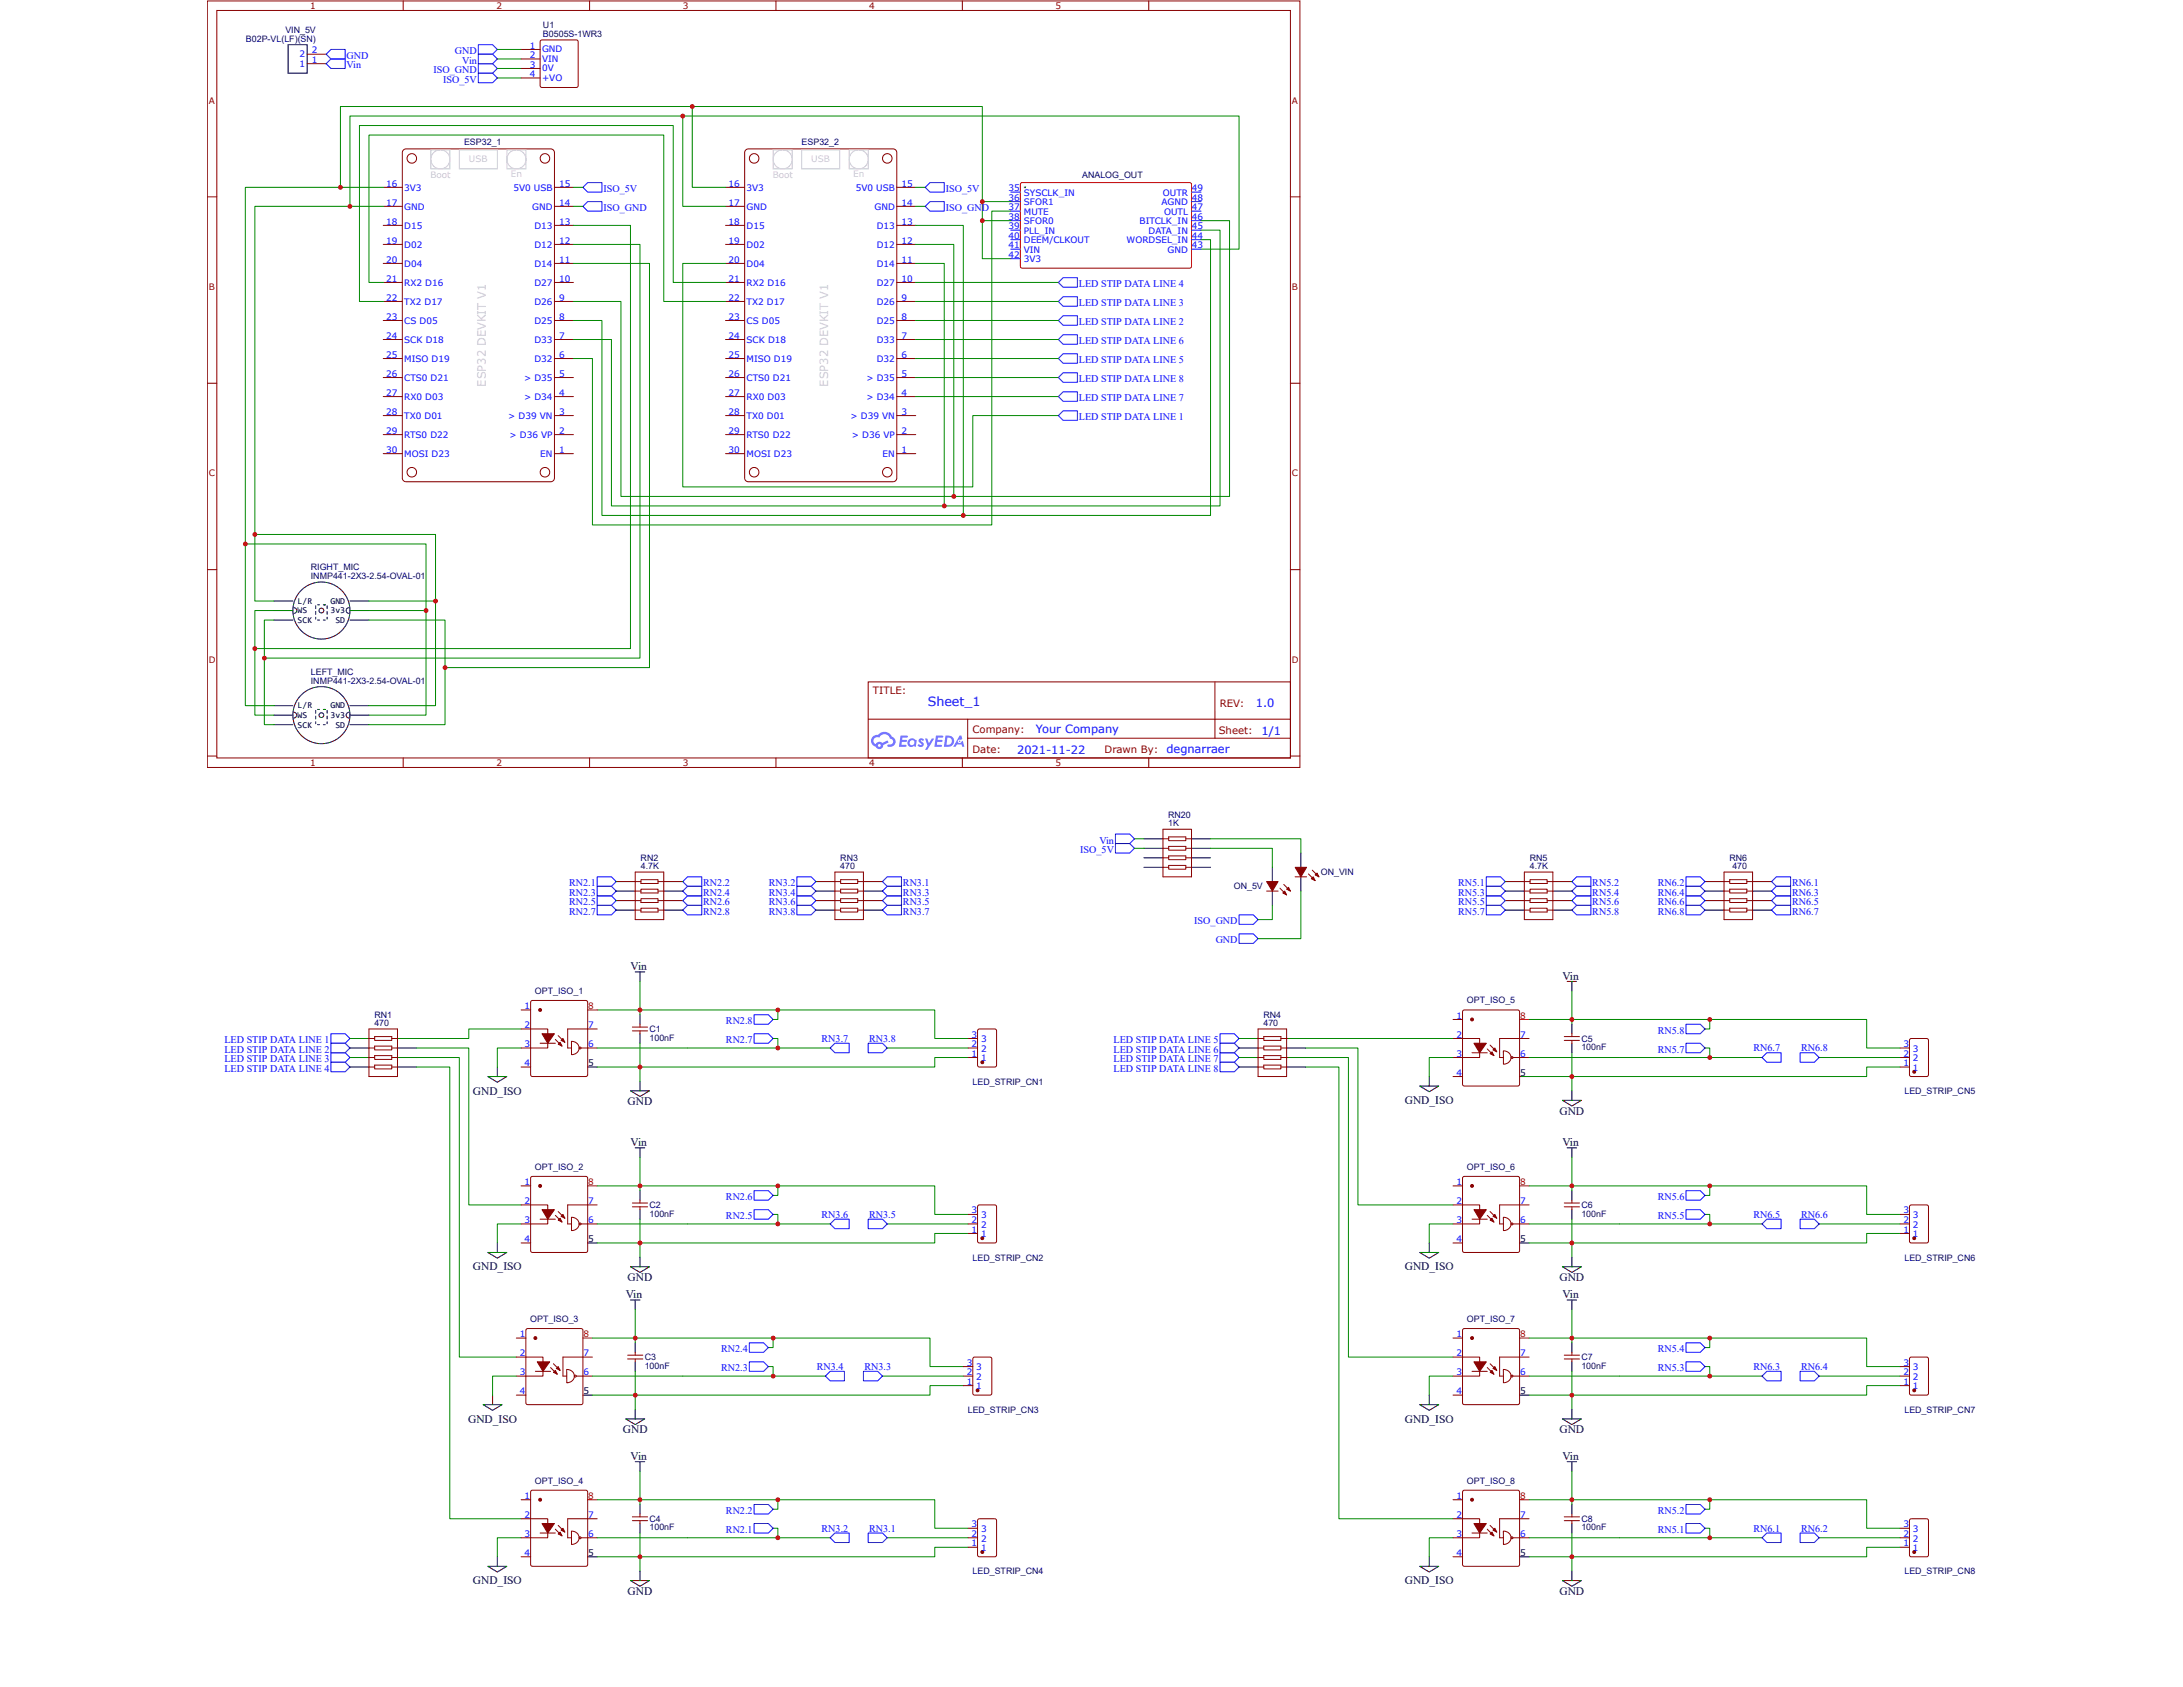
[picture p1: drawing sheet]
<svg xmlns="http://www.w3.org/2000/svg" width="279mm" height="216mm" viewBox="0 0 279 216" stroke-linecap="round" stroke-linejoin="round" font-family="sans-serif">
<defs><g id="words">
<text font-size="1.6" fill="#00f" x="118.7" y="90.4">Sheet_1</text>
<g font-size="1.5" fill="#ccc">
<text x="62.2" y="49.5" transform="rotate(-90 62.2 49.5)">ESP32 DEVKIT V1</text>
<text x="106" y="49.5" transform="rotate(-90 106 49.5)">ESP32 DEVKIT V1</text>
</g>
<g font-size="1.5" fill="#00f">
<text x="132.6" y="93.8">Your Company</text>
<text x="160.7" y="90.5">1.0</text>
<text x="161.5" y="94">1/1</text>
<text x="130.2" y="96.5">2021-11-22</text>
<text x="149.3" y="96.4">degnarraer</text>
</g>
<g font-size="1.5">
<text x="80.7" y="124.1">Vin</text>
<text x="200" y="125.4">Vin</text>
<text x="60.5" y="140.1">GND_ISO</text>
<text x="80.3" y="141.4">GND</text>
<text x="179.8" y="141.3">GND_ISO</text>
<text x="199.6" y="142.6">GND</text>
<text x="80.7" y="146.7">Vin</text>
<text x="200" y="146.7">Vin</text>
<text x="60.5" y="162.6">GND_ISO</text>
<text x="80.1" y="166.1">Vin</text>
<text x="80.3" y="163.9">GND</text>
<text x="179.8" y="162.6">GND_ISO</text>
<text x="199.6" y="163.9">GND</text>
<text x="200" y="166.1">Vin</text>
<text x="59.9" y="182.1">GND_ISO</text>
<text x="79.7" y="183.4">GND</text>
<text x="179.8" y="182.1">GND_ISO</text>
<text x="199.6" y="183.4">GND</text>
<text x="80.7" y="186.8">Vin</text>
<text x="200" y="186.8">Vin</text>
<text x="60.5" y="202.8">GND_ISO</text>
<text x="179.8" y="202.8">GND_ISO</text>
<text x="80.3" y="204.1">GND</text>
<text x="199.6" y="204.1">GND</text>
</g>
<g font-size="1.3" fill="#00f">
<text x="44.4" y="7.5">GND</text>
<text x="44.4" y="8.8">Vin</text>
<text x="55.5" y="9.4">ISO_GND</text>
<text x="56.7" y="10.6">ISO_5V</text>
<text x="58.2" y="6.9">GND</text>
<text x="59.2" y="8.2">Vin</text>
<text x="77.2" y="24.6">ISO_5V</text>
<text x="77.2" y="27">ISO_GND</text>
<text x="121" y="24.6">ISO_5V</text>
<text x="121" y="27">ISO_GND</text>
<text x="138.1" y="36.8">LED STIP DATA LINE 4</text>
<text x="138.1" y="41.6">LED STIP DATA LINE 2</text>
<text x="138.1" y="39.2">LED STIP DATA LINE 3</text>
<text x="138.1" y="44.1">LED STIP DATA LINE 6</text>
<text x="138.1" y="46.5">LED STIP DATA LINE 5</text>
<text x="138.1" y="48.9">LED STIP DATA LINE 8</text>
<text x="138.1" y="51.4">LED STIP DATA LINE 7</text>
<text x="138.1" y="53.8">LED STIP DATA LINE 1</text>
<text x="140.7" y="108">Vin</text>
<text x="72.8" y="113.4">RN2.1</text>
<text x="90" y="113.4">RN2.2</text>
<text x="98.4" y="113.4">RN3.2</text>
<text x="115.6" y="113.4">RN3.1</text>
<text x="138.3" y="109.2">ISO_5V</text>
<text x="186.6" y="113.4">RN5.1</text>
<text x="203.8" y="113.4">RN5.2</text>
<text x="212.2" y="113.4">RN6.2</text>
<text x="229.4" y="113.4">RN6.1</text>
<text x="72.8" y="117.1">RN2.7</text>
<text x="72.8" y="115.9">RN2.5</text>
<text x="72.8" y="114.6">RN2.3</text>
<text x="90" y="117.1">RN2.8</text>
<text x="90" y="115.9">RN2.6</text>
<text x="90" y="114.6">RN2.4</text>
<text x="98.4" y="117.1">RN3.8</text>
<text x="98.4" y="115.9">RN3.6</text>
<text x="98.4" y="114.6">RN3.4</text>
<text x="115.6" y="117.1">RN3.7</text>
<text x="115.6" y="115.9">RN3.5</text>
<text x="115.6" y="114.6">RN3.3</text>
<text x="152.9" y="118.3">ISO_GND</text>
<text x="186.6" y="114.6">RN5.3</text>
<text x="186.6" y="115.9">RN5.5</text>
<text x="186.6" y="117.1">RN5.7</text>
<text x="203.8" y="114.6">RN5.4</text>
<text x="203.8" y="115.9">RN5.6</text>
<text x="203.8" y="117.1">RN5.8</text>
<text x="212.2" y="114.6">RN6.4</text>
<text x="212.2" y="115.9">RN6.6</text>
<text x="212.2" y="117.1">RN6.8</text>
<text x="229.4" y="114.6">RN6.3</text>
<text x="229.4" y="115.9">RN6.5</text>
<text x="229.4" y="117.1">RN6.7</text>
<text x="155.6" y="120.7">GND</text>
<text x="92.9" y="131.1">RN2.8</text>
<text x="28.7" y="137.2">LED STIP DATA LINE 4</text>
<text x="28.7" y="135.9">LED STIP DATA LINE 3</text>
<text x="28.7" y="134.7">LED STIP DATA LINE 2</text>
<text x="28.7" y="133.5">LED STIP DATA LINE 1</text>
<text x="92.9" y="133.5">RN2.7</text>
<text x="105.1" y="133.3">RN3.7</text>
<text x="111.2" y="133.3">RN3.8</text>
<text x="142.5" y="133.5">LED STIP DATA LINE 5</text>
<text x="142.5" y="134.7">LED STIP DATA LINE 6</text>
<text x="142.5" y="135.9">LED STIP DATA LINE 7</text>
<text x="142.5" y="137.2">LED STIP DATA LINE 8</text>
<text x="212.2" y="134.7">RN5.7</text>
<text x="212.2" y="132.3">RN5.8</text>
<text x="224.4" y="134.6">RN6.7</text>
<text x="230.5" y="134.6">RN6.8</text>
<text x="92.9" y="153.6">RN2.6</text>
<text x="105.1" y="155.9">RN3.6</text>
<text x="111.2" y="155.9">RN3.5</text>
<text x="212.2" y="153.6">RN5.6</text>
<text x="224.4" y="155.9">RN6.5</text>
<text x="230.5" y="155.9">RN6.6</text>
<text x="92.9" y="156">RN2.5</text>
<text x="212.2" y="156">RN5.5</text>
<text x="92.3" y="173.1">RN2.4</text>
<text x="212.2" y="173.1">RN5.4</text>
<text x="92.3" y="175.5">RN2.3</text>
<text x="104.5" y="175.3">RN3.4</text>
<text x="110.6" y="175.3">RN3.3</text>
<text x="212.2" y="175.5">RN5.3</text>
<text x="224.4" y="175.3">RN6.3</text>
<text x="230.5" y="175.3">RN6.4</text>
<text x="92.9" y="196.2">RN2.1</text>
<text x="92.9" y="193.8">RN2.2</text>
<text x="105.1" y="196">RN3.2</text>
<text x="111.2" y="196">RN3.1</text>
<text x="212.2" y="196.2">RN5.1</text>
<text x="212.2" y="193.8">RN5.2</text>
<text x="224.4" y="196">RN6.1</text>
<text x="230.5" y="196">RN6.2</text>
</g>
<g font-size="1.3" fill="#800">
<text x="111.7" y="88.8">TITLE:</text>
<text x="124.5" y="93.7">Company:</text>
<text x="156" y="94">Sheet:</text>
<text x="156.1" y="90.5">REV:</text>
<text x="124.5" y="96.4">Date:</text>
<text x="141.4" y="96.4">Drawn By:</text>
</g>
<g font-size="1.1" fill="#000080">
<text x="31.5" y="5.4">B02P-VL(LF)(SN)</text>
<text x="36.5" y="4.3">VIN_5V</text>
<text x="69.5" y="4.7">B0505S-1WR3</text>
<text x="69.5" y="3.6">U1</text>
<text x="59.4" y="18.5">ESP32_1</text>
<text x="102.6" y="18.5">ESP32_2</text>
<text x="138.5" y="22.8">ANALOG_OUT</text>
<text x="39.8" y="74.1">INMP441-2X3-2.54-OVAL-01</text>
<text x="39.8" y="73">RIGHT_MIC</text>
<text x="39.8" y="87.5">INMP441-2X3-2.54-OVAL-01</text>
<text x="39.8" y="86.4">LEFT_MIC</text>
<text x="149.5" y="105.8">1K</text>
<text x="149.5" y="104.7">RN20</text>
<text x="82" y="110.1">RN2</text>
<text x="82" y="111.2">4.7K</text>
<text x="107.5" y="111.2">470</text>
<text x="107.5" y="110.2">RN3</text>
<text x="157.9" y="113.8">ON_5V</text>
<text x="169.1" y="112">ON_VIN</text>
<text x="195.8" y="110.1">RN5</text>
<text x="195.8" y="111.2">4.7K</text>
<text x="221.3" y="110.2">RN6</text>
<text x="221.7" y="111.2">470</text>
<text x="47.9" y="131.3">470</text>
<text x="47.9" y="130.2">RN1</text>
<text x="68.5" y="127.2">OPT_ISO_1</text>
<text x="161.7" y="131.3">470</text>
<text x="161.7" y="130.2">RN4</text>
<text x="187.7" y="128.4">OPT_ISO_5</text>
<text x="83.1" y="133.2">100nF</text>
<text x="83.1" y="132.1">C1</text>
<text x="202.4" y="134.4">100nF</text>
<text x="202.4" y="133.3">C5</text>
<text x="124.5" y="138.8">LED_STRIP_CN1</text>
<text x="243.7" y="140">LED_STRIP_CN5</text>
<text x="68.5" y="149.7">OPT_ISO_2</text>
<text x="187.7" y="149.7">OPT_ISO_6</text>
<text x="83.1" y="155.7">100nF</text>
<text x="83.1" y="154.6">C2</text>
<text x="202.4" y="155.7">100nF</text>
<text x="202.4" y="154.6">C6</text>
<text x="124.5" y="161.3">LED_STRIP_CN2</text>
<text x="243.7" y="161.3">LED_STRIP_CN6</text>
<text x="67.9" y="169.2">OPT_ISO_3</text>
<text x="187.7" y="169.2">OPT_ISO_7</text>
<text x="82.5" y="175.2">100nF</text>
<text x="82.5" y="174.1">C3</text>
<text x="202.4" y="175.2">100nF</text>
<text x="202.4" y="174.1">C7</text>
<text x="123.9" y="180.8">LED_STRIP_CN3</text>
<text x="243.7" y="180.8">LED_STRIP_CN7</text>
<text x="68.5" y="189.9">OPT_ISO_4</text>
<text x="187.7" y="189.9">OPT_ISO_8</text>
<text x="83.1" y="195.9">100nF</text>
<text x="83.1" y="194.8">C4</text>
<text x="202.4" y="195.9">100nF</text>
<text x="202.4" y="194.8">C8</text>
<text x="124.5" y="201.5">LED_STRIP_CN4</text>
<text x="243.7" y="201.5">LED_STRIP_CN8</text>
</g>
<g font-size="1.1" fill="#800">
<text x="39.7" y="1.2">1</text>
<text x="63.5" y="1.2">2</text>
<text x="87.4" y="1.2">3</text>
<text x="111.2" y="1.2">4</text>
<text x="135.1" y="1.2">5</text>
<text x="26.7" y="13.3">A</text>
<text x="165.3" y="13.3">A</text>
<text x="26.7" y="37.1">B</text>
<text x="165.3" y="37.1">B</text>
<text x="26.7" y="61">C</text>
<text x="165.3" y="61">C</text>
<text x="26.7" y="84.8">D</text>
<text x="165.3" y="84.8">D</text>
<text x="39.7" y="98">1</text>
<text x="63.5" y="98">2</text>
<text x="87.4" y="98">3</text>
<text x="111.2" y="98">4</text>
<text x="135.1" y="98">5</text>
</g>
<g font-size="1.1" fill="#00f">
<text x="38.3" y="8.5">1</text>
<text x="38.3" y="7.3">2</text>
<text x="39.9" y="8">1</text>
<text x="39.9" y="6.8">2</text>
<text x="67.8" y="6.2">1</text>
<text x="67.8" y="7.4">2</text>
<text x="67.8" y="8.6">3</text>
<text x="67.8" y="9.9">4</text>
<text x="69.4" y="6.7">GND</text>
<text x="69.4" y="7.9">VIN</text>
<text x="69.4" y="9.1">0V</text>
<text x="69.4" y="10.3">+VO</text>
<text x="49.4" y="23.9">16</text>
<text x="71.6" y="23.9">15</text>
<text x="93.3" y="23.9">16</text>
<text x="115.4" y="23.9">15</text>
<text x="49.4" y="26.3">17</text>
<text x="49.4" y="28.8">18</text>
<text x="51.7" y="24.4">3V3</text>
<text x="51.7" y="26.8">GND</text>
<text x="51.7" y="29.3">D15</text>
<text x="65.7" y="24.4">5V0 USB</text>
<text x="68.1" y="26.8">GND</text>
<text x="68.4" y="29.3">D13</text>
<text x="71.6" y="28.8">13</text>
<text x="71.6" y="26.3">14</text>
<text x="93.3" y="26.3">17</text>
<text x="93.3" y="28.8">18</text>
<text x="95.5" y="24.4">3V3</text>
<text x="95.5" y="26.8">GND</text>
<text x="95.5" y="29.3">D15</text>
<text x="109.5" y="24.4">5V0 USB</text>
<text x="111.9" y="26.8">GND</text>
<text x="112.2" y="29.3">D13</text>
<text x="115.4" y="28.8">13</text>
<text x="115.4" y="26.3">14</text>
<text x="129.1" y="24.5">35</text>
<text x="129.1" y="25.7">36</text>
<text x="129.1" y="26.9">37</text>
<text x="129.1" y="28.1">38</text>
<text x="129.1" y="29.3">39</text>
<text x="131" y="25.1">SYSCLK_IN</text>
<text x="131" y="26.3">SFOR1</text>
<text x="131" y="27.5">MUTE</text>
<text x="131" y="28.7">SFOR0</text>
<text x="131" y="29.9">PLL_IN</text>
<text x="145.9" y="28.7">BITCLK_IN</text>
<text x="147" y="29.9">DATA_IN</text>
<text x="148.7" y="26.3">AGND</text>
<text x="148.8" y="25.1">OUTR</text>
<text x="149" y="27.5">OUTL</text>
<text x="152.6" y="29.3">45</text>
<text x="152.6" y="28.1">46</text>
<text x="152.6" y="26.9">47</text>
<text x="152.6" y="25.7">48</text>
<text x="152.6" y="24.5">49</text>
<text x="49.4" y="31.2">19</text>
<text x="49.4" y="33.6">20</text>
<text x="51.7" y="31.7">D02</text>
<text x="51.7" y="34.1">D04</text>
<text x="68.4" y="34.1">D14</text>
<text x="68.4" y="31.7">D12</text>
<text x="71.6" y="33.6">11</text>
<text x="71.6" y="31.2">12</text>
<text x="93.3" y="31.2">19</text>
<text x="93.3" y="33.6">20</text>
<text x="95.5" y="31.7">D02</text>
<text x="95.5" y="34.1">D04</text>
<text x="112.2" y="34.1">D14</text>
<text x="112.2" y="31.7">D12</text>
<text x="115.4" y="33.6">11</text>
<text x="115.4" y="31.2">12</text>
<text x="129.1" y="30.5">40</text>
<text x="129.1" y="31.8">41</text>
<text x="129.1" y="33">42</text>
<text x="131" y="31.2">DEEM/CLKOUT</text>
<text x="131" y="32.4">VIN</text>
<text x="131" y="33.6">3V3</text>
<text x="144.2" y="31.2">WORDSEL_IN</text>
<text x="149.4" y="32.4">GND</text>
<text x="152.6" y="31.8">43</text>
<text x="152.6" y="30.5">44</text>
<text x="49.4" y="36.1">21</text>
<text x="49.4" y="38.5">22</text>
<text x="49.4" y="40.9">23</text>
<text x="51.7" y="36.6">RX2 D16</text>
<text x="51.7" y="39">TX2 D17</text>
<text x="51.7" y="41.4">CS D05</text>
<text x="68.4" y="41.4">D25</text>
<text x="68.4" y="39">D26</text>
<text x="68.4" y="36.6">D27</text>
<text x="71.6" y="40.9">8</text>
<text x="71.6" y="38.5">9</text>
<text x="71.6" y="36.1">10</text>
<text x="93.3" y="36.1">21</text>
<text x="93.3" y="38.5">22</text>
<text x="93.3" y="40.9">23</text>
<text x="95.5" y="36.6">RX2 D16</text>
<text x="95.5" y="39">TX2 D17</text>
<text x="95.5" y="41.4">CS D05</text>
<text x="112.2" y="41.4">D25</text>
<text x="112.2" y="39">D26</text>
<text x="112.2" y="36.6">D27</text>
<text x="115.4" y="40.9">8</text>
<text x="115.4" y="38.5">9</text>
<text x="115.4" y="36.1">10</text>
<text x="49.4" y="43.4">24</text>
<text x="49.4" y="45.8">25</text>
<text x="51.7" y="43.9">SCK D18</text>
<text x="51.7" y="46.3">MISO D19</text>
<text x="68.4" y="46.3">D32</text>
<text x="68.4" y="43.9">D33</text>
<text x="71.6" y="45.8">6</text>
<text x="71.6" y="43.4">7</text>
<text x="93.3" y="43.4">24</text>
<text x="93.3" y="45.8">25</text>
<text x="95.5" y="43.9">SCK D18</text>
<text x="95.5" y="46.3">MISO D19</text>
<text x="112.2" y="46.3">D32</text>
<text x="112.2" y="43.9">D33</text>
<text x="115.4" y="45.8">6</text>
<text x="115.4" y="43.4">7</text>
<text x="49.4" y="48.2">26</text>
<text x="49.4" y="50.7">27</text>
<text x="49.4" y="53.1">28</text>
<text x="51.7" y="48.7">CTS0 D21</text>
<text x="51.7" y="51.2">RX0 D03</text>
<text x="51.7" y="53.6">TX0 D01</text>
<text x="65" y="53.6">&gt; D39 VN</text>
<text x="67.1" y="51.2">&gt; D34</text>
<text x="67.1" y="48.7">&gt; D35</text>
<text x="71.6" y="53.1">3</text>
<text x="71.6" y="50.7">4</text>
<text x="71.6" y="48.2">5</text>
<text x="93.3" y="48.2">26</text>
<text x="93.3" y="50.7">27</text>
<text x="93.3" y="53.1">28</text>
<text x="95.5" y="48.7">CTS0 D21</text>
<text x="95.5" y="51.2">RX0 D03</text>
<text x="95.5" y="53.6">TX0 D01</text>
<text x="108.9" y="53.6">&gt; D39 VN</text>
<text x="110.9" y="51.2">&gt; D34</text>
<text x="110.9" y="48.7">&gt; D35</text>
<text x="115.4" y="53.1">3</text>
<text x="115.4" y="50.7">4</text>
<text x="115.4" y="48.2">5</text>
<text x="49.4" y="55.6">29</text>
<text x="49.4" y="58">30</text>
<text x="51.7" y="56">RTS0 D22</text>
<text x="51.7" y="58.5">MOSI D23</text>
<text x="65.2" y="56">&gt; D36 VP</text>
<text x="69.2" y="58.5">EN</text>
<text x="71.6" y="58">1</text>
<text x="71.6" y="55.6">2</text>
<text x="93.3" y="55.6">29</text>
<text x="93.3" y="58">30</text>
<text x="95.5" y="56">RTS0 D22</text>
<text x="95.5" y="58.5">MOSI D23</text>
<text x="109" y="56">&gt; D36 VP</text>
<text x="113" y="58.5">EN</text>
<text x="115.4" y="58">1</text>
<text x="115.4" y="55.6">2</text>
<text x="67.1" y="131.6">2</text>
<text x="67.1" y="129.1">1</text>
<text x="75.3" y="131.6">7</text>
<text x="186.4" y="130.3">1</text>
<text x="67.1" y="136.4">4</text>
<text x="67.1" y="134">3</text>
<text x="75.3" y="134">6</text>
<text x="124.3" y="135.2">1</text>
<text x="124.3" y="134">2</text>
<text x="124.3" y="132.8">3</text>
<text x="125.6" y="135.8">1</text>
<text x="125.6" y="134.6">2</text>
<text x="125.6" y="133.4">3</text>
<text x="186.4" y="137.7">4</text>
<text x="186.4" y="135.2">3</text>
<text x="186.4" y="132.8">2</text>
<text x="194.6" y="132.8">7</text>
<text x="194.6" y="135.2">6</text>
<text x="243.6" y="136.4">1</text>
<text x="243.6" y="135.2">2</text>
<text x="243.6" y="134">3</text>
<text x="244.8" y="137">1</text>
<text x="244.8" y="135.8">2</text>
<text x="244.8" y="134.6">3</text>
<text x="67.1" y="154.1">2</text>
<text x="67.1" y="151.6">1</text>
<text x="75.3" y="154.1">7</text>
<text x="124.3" y="155.3">3</text>
<text x="125.6" y="155.9">3</text>
<text x="186.4" y="154.1">2</text>
<text x="186.4" y="151.6">1</text>
<text x="194.6" y="154.1">7</text>
<text x="243.6" y="155.3">3</text>
<text x="244.8" y="155.9">3</text>
<text x="67.1" y="159">4</text>
<text x="67.1" y="156.5">3</text>
<text x="75.3" y="156.5">6</text>
<text x="124.3" y="157.7">1</text>
<text x="124.3" y="156.5">2</text>
<text x="125.6" y="158.3">1</text>
<text x="125.6" y="157.1">2</text>
<text x="186.4" y="159">4</text>
<text x="186.4" y="156.5">3</text>
<text x="194.6" y="156.5">6</text>
<text x="243.6" y="157.7">1</text>
<text x="243.6" y="156.5">2</text>
<text x="244.8" y="158.3">1</text>
<text x="244.8" y="157.1">2</text>
<text x="66.5" y="173.6">2</text>
<text x="66.5" y="171.1">1</text>
<text x="74.7" y="173.6">7</text>
<text x="186.4" y="173.6">2</text>
<text x="186.4" y="171.1">1</text>
<text x="194.6" y="173.6">7</text>
<text x="66.5" y="178.4">4</text>
<text x="66.5" y="176">3</text>
<text x="74.7" y="176">6</text>
<text x="123.7" y="177.2">1</text>
<text x="123.7" y="176">2</text>
<text x="123.7" y="174.8">3</text>
<text x="125" y="177.8">1</text>
<text x="125" y="176.6">2</text>
<text x="125" y="175.4">3</text>
<text x="186.4" y="178.4">4</text>
<text x="186.4" y="176">3</text>
<text x="194.6" y="176">6</text>
<text x="243.6" y="177.2">1</text>
<text x="243.6" y="176">2</text>
<text x="243.6" y="174.8">3</text>
<text x="244.8" y="177.8">1</text>
<text x="244.8" y="176.6">2</text>
<text x="244.8" y="175.4">3</text>
<text x="67.1" y="191.8">1</text>
<text x="186.4" y="191.8">1</text>
<text x="67.1" y="196.7">3</text>
<text x="67.1" y="194.2">2</text>
<text x="75.3" y="194.2">7</text>
<text x="75.3" y="196.7">6</text>
<text x="124.3" y="197.9">1</text>
<text x="124.3" y="196.7">2</text>
<text x="124.3" y="195.5">3</text>
<text x="125.6" y="197.3">2</text>
<text x="125.6" y="196.1">3</text>
<text x="186.4" y="196.7">3</text>
<text x="186.4" y="194.2">2</text>
<text x="194.6" y="194.2">7</text>
<text x="194.6" y="196.7">6</text>
<text x="243.6" y="197.9">1</text>
<text x="243.6" y="196.7">2</text>
<text x="243.6" y="195.5">3</text>
<text x="244.8" y="197.3">2</text>
<text x="244.8" y="196.1">3</text>
<text x="67.1" y="199.1">4</text>
<text x="125.6" y="198.5">1</text>
<text x="186.4" y="199.1">4</text>
<text x="244.8" y="198.5">1</text>
</g>
<g font-size="1.1" fill="#ccc">
<text x="55.1" y="22.7">Boot</text>
<text x="60" y="20.7">USB</text>
<text x="65.4" y="22.6">En</text>
<text x="98.9" y="22.7">Boot</text>
<text x="103.8" y="20.7">USB</text>
<text x="109.2" y="22.6">En</text>
</g>
<g font-size="1.1">
<text x="38.1" y="77.3">L/R</text>
<text x="42.3" y="77.3">GND</text>
<text x="38.1" y="78.5">WS</text>
<text x="38.1" y="79.7">SCK</text>
<text x="42.3" y="78.5">3v3</text>
<text x="42.9" y="79.7">SD</text>
<text x="38.1" y="90.7">L/R</text>
<text x="38.1" y="91.9">WS</text>
<text x="38.1" y="93.1">SCK</text>
<text x="42.3" y="90.7">GND</text>
<text x="42.3" y="91.9">3v3</text>
<text x="42.9" y="93.1">SD</text>
<text x="75.3" y="136.4">5</text>
<text x="194.6" y="137.7">5</text>
<text x="75.3" y="159">5</text>
<text x="194.6" y="159">5</text>
<text x="74.7" y="178.4">5</text>
<text x="194.6" y="178.4">5</text>
<text x="75.3" y="199.1">5</text>
<text x="194.6" y="199.1">5</text>
</g>
<g font-size="1.1" fill="#f00">
<text x="75.3" y="129.1">8</text>
<text x="194.6" y="130.3">8</text>
<text x="75.3" y="151.6">8</text>
<text x="194.6" y="151.6">8</text>
<text x="74.7" y="171.1">8</text>
<text x="194.6" y="171.1">8</text>
<text x="75.3" y="191.8">8</text>
<text x="194.6" y="191.8">8</text>
</g>
</g></defs>
<g fill="none" stroke="#800" stroke-width=".13">
<path d="M26.5 .1h139.9v98.1h-139.9zM27.7 1.3h137.5v95.7h-137.5zM51.6 .1v1.2M75.5 .1v1.2M99.3 .1v1.2M123.2 .1v1.2M147 .1v1.2M26.5 25.2h1.2M165.2 25.2h1.2M26.5 49h1.2M165.2 49h1.2M26.5 72.9h1.2"/>
<path d="M165.2 72.9h1.2M26.5 96.8h1.2M51.6 97v1.2M75.5 97v1.2M99.3 97v1.2M111.1 87.3h54.1v9.7h-54.1zM111.1 92h54M123.2 97v1.2M123.9 94.5h41.2M123.9 92v4.9M147 97v1.2M155.5 87.3v7.2"/>
<path d="M165.2 96.8h1.2"/>
</g>
<g fill="#58f">
<path d="M117.7 94.6l.4-.1 .2 .2-.2 .2a.16 .16 0 0 0-.1-.2 .16 .16 0 0 0-.2 .1 .42 .42 0 0 1 .4 .3 .42 .42 0 0 1-.2 .5h-.3l-.3-.2 .2-.2 .2 .2 .2-.2a.5 .5 0 0 1-.3-.6z"/>
<path d="M118.4 94.5h.3l.2 .6 .4-.6h.3l-.9 1.5h-.3l.3-.6z"/>
<path d="M115.3 94.1l.9 .1v.1l-.1 .1h-.6v.3h.5l.1 .1-.1 .1h-.6v.4h.5l.1 .1v.1l-.9 .1z"/>
<path d="M119.8 94.1l.9 .1v.1l-.1 .1h-.6v.3h.5l.1 .1-.1 .1h-.5l-.1 .4h.5l.1 .1v.1l-.9 .1z"/>
<path d="M122.8 94.1h.3l.1 .5-.6 .1v.2v.1l.2 .1 .4-.3 .2 .8h-.2l-.1-.3h-.6l-.2 .3h-.3z"/>
<path d="M121 94.1l-.2 1.5h.5a.73 .73 0 0 0 .8-.8 .73 .73 0 0 0-.9-.7zM121.3 94.4a.49 .49 0 0 1 .5 .5 .49 .49 0 0 1-.7 .4z"/>
<path d="M116.3 94.7a.53 .53 0 0 0-.1 .7 .53 .53 0 0 0 .8 .1l.2 .1 .1-.8-.1-.1a.66 .66 0 0 0-.9 0zM116.4 95a.32 .32 0 0 1 .6 0 .32 .32 0 0 1-.6 0z"/>
<path d="M111.7 94.3a.75 .75 0 0 0 .4 1.3 .5 .5 0 0 0 .5 .3 .5 .5 0 0 0 .4-.5l.7-.4-.1-.2-.7 .3a.51 .51 0 0 0-.8 .1 .48 .48 0 0 1-.3-.6 .48 .48 0 0 1 .7-.2 .73 .73 0 0 1 .8-.4 .73 .73 0 0 1 .6 .5 .39 .39 0 0 1 .4 .5 .39 .39 0 0 1-.6 .3l-.1 .1a.66 .66 0 0 0 1-.2 .66 .66 0 0 0-.5-.9 1.08 1.08 0 0 0-1.8-.3l-.2 .1zM112.4 95.4a.19 .19 0 0 1 .3 0 .19 .19 0 0 1-.3 0z"/>
<circle cx="122.8" cy="94.9" r=".09"/>
</g>
<g fill="none" stroke="#800000" stroke-width=".13">
<path d="M51.6 19.2l.4-.1h18.5a.49 .49 0 0 1 .5 .4v41.7a.49 .49 0 0 1-.5 .5h-18.5a.49 .49 0 0 1-.5-.5v-41.7zM95.4 19.2l.4-.1h18.5a.49 .49 0 0 1 .5 .4v41.7a.49 .49 0 0 1-.5 .5h-18.5a.49 .49 0 0 1-.5-.5v-41.7z"/>
<circle cx="52.7" cy="20.3" r=".61"/>
<circle cx="69.7" cy="20.3" r=".61"/>
<circle cx="96.5" cy="20.3" r=".61"/>
<circle cx="113.6" cy="20.3" r=".61"/>
<circle cx="52.7" cy="60.4" r=".61"/>
<circle cx="69.7" cy="60.4" r=".61"/>
<circle cx="96.5" cy="60.4" r=".61"/>
<circle cx="113.6" cy="60.4" r=".61"/>
</g>
<g fill="none" stroke="#800" stroke-width=".13">
<path d="M39.3 8.2h2.4M39.3 6.9h2.4M66.7 6.3h2.4M66.7 7.5h2.4M66.7 8.8h2.4M66.7 10h2.4M69.2 5.2l.2-.1h4.4l.1 .1 .1 .2v5.6l-.1 .1-.1 .1h-4.4l-.2-.1-.1-.1v-5.6zM49 38.6h2.5M49 36.1h2.5M49 33.7h2.5M49 31.3h2.5M49 28.8h2.5"/>
<path d="M49 26.4h2.5M49 24h2.5M71 38.6h2.4M71 36.1h2.4M71 33.7h2.4M71 31.3h2.4M71 28.8h2.4M71 26.4h2.4M71 24h2.4M92.9 38.6h2.4M92.9 36.1h2.4M92.9 33.7h2.4"/>
<path d="M92.9 31.3h2.4M92.9 28.8h2.4M92.9 26.4h2.4M92.9 24h2.4M114.8 38.6h2.4M114.8 36.1h2.4M114.8 33.7h2.4M114.8 31.3h2.4M114.8 28.8h2.4M114.8 26.4h2.4M114.8 24h2.4M49 58.1h2.5"/>
<path d="M49 55.6h2.5M49 53.2h2.5M49 50.8h2.5M49 48.3h2.5M49 45.9h2.5M49 43.4h2.5M49 41h2.5M71 58.1h2.4M71 55.6h2.4M71 53.2h2.4M71 50.8h2.4M71 48.3h2.4"/>
<path d="M71 45.9h2.4M71 43.4h2.4M71 41h2.4M92.9 58.1h2.4M92.9 55.6h2.4M92.9 53.2h2.4M92.9 50.8h2.4M92.9 48.3h2.4M92.9 45.9h2.4M92.9 43.4h2.4M92.9 41h2.4M114.8 58.1h2.4"/>
<path d="M114.8 55.6h2.4M114.8 53.2h2.4M114.8 50.8h2.4M114.8 48.3h2.4M114.8 45.9h2.4M114.8 43.4h2.4M114.8 41h2.4"/>
</g>
<g fill="none" stroke="#ccc" stroke-width=".13">
<path d="M55.1 19.2h2.5v2.4h-2.5zM58.8 19.2h4.9v2.4h-4.9zM64.9 19.2h2.4v2.4h-2.4zM99 19.2h2.4v2.4h-2.4zM102.6 19.2h4.9v2.4h-4.9zM108.7 19.2h2.4v2.4h-2.4z"/>
<circle cx="56.4" cy="20.4" r="1.22"/>
<circle cx="66.1" cy="20.4" r="1.22"/>
<circle cx="100.2" cy="20.4" r="1.22"/>
<circle cx="109.9" cy="20.4" r="1.22"/>
</g>
<g fill="none" stroke="#000" stroke-width=".13">
<path d="M36.9 5.7h2.4v3.7h-2.4zM35.1 76.9h2.4M35.1 78.1h2.4M35.1 79.4h2.4M37.6 77.8a.37 .37 0 0 1 .4 .3 .37 .37 0 0 1-.4 .4M40.4 77.5v.4M40.4 78.3v.3M40.4 79v.2M40.7 79.4h.2M40.7 77.4h.2M41.4 77.4h.2h-.1M41.4 79.4h.2"/>
<path d="M41.9 77.5v.4M41.9 78.3v.3M41.9 79v.2M44.7 77.8a.37 .37 0 0 0-.4 .3 .37 .37 0 0 0 .4 .4M44.8 76.9h2.4M44.8 78.1h2.4M44.8 79.4h2.4M35.1 90.3h2.4M35.1 91.5h2.4M35.1 92.7h2.4M37.6 91.2a.37 .37 0 0 1 .4 .3 .37 .37 0 0 1-.4 .4M40.4 90.9v.4"/>
<path d="M40.4 91.6v.4M40.4 92.4v.2M40.7 92.7h.2M40.7 90.8h.2M41.4 90.8h.2h-.1M41.4 92.7h.2M41.9 90.9v.4M41.9 91.6v.4M41.9 92.4v.2M44.7 91.2a.37 .37 0 0 0-.4 .3 .37 .37 0 0 0 .4 .4M44.8 90.3h2.4M44.8 91.5h2.4"/>
<path d="M44.8 92.7h2.4M162.8 111v1.8M162.8 114v1.9"/>
<circle cx="41.1" cy="78.1" r=".3"/>
<circle cx="41.1" cy="78.1" r="3.7"/>
<circle cx="41.1" cy="91.5" r=".3"/>
<circle cx="41.1" cy="91.5" r="3.7"/>
</g>
<g fill="none" stroke="#080" stroke-width=".13">
<path d="M87.4 14.8h71.2v17.1h-4.9M88.6 13.6h37.1v19.5h3.7M43.6 24h-12.2v66.3h3.7M44.8 26.4h-12.2v50.5h2.5M49 24h-5.4v-10.4h45v10.4h4.3M49 26.4h-4.2v-11.6h42.6v11.6h5.5M73.4 28.8h7.3v54.2h-48.1v-4.9h2.5M73.4 31.3h8.5v52.9h-48.1v-4.8h1.3M73.4 33.7h9.7v51.7h-26.1v-6h-9.8M125.7 25.8h3.7M125.7 28.2h3.7M129.4 27h-2.5v40.2h-51.1v-21.3h-2.4"/>
<path d="M153.7 28.2h3.7v35.3h-77.9v-24.9h-6.1M153.7 30.7h1.2v35.3h-77.9v-25h-3.6M153.7 29.5h2.5v35.2h-77.9v-21.3h-4.9M31.4 69.6h23.1v8.5M32.6 68.4h23.1v8.5M47.2 76.9h8.5v13.4h-8.5M47.2 78.1h7.3v13.4h-7.3M32.6 83v8.5h2.5M33.8 84.2v8.5h1.3M57 85.4v7.3h-9.8"/>
</g>
<path d="M130.7 23.4h.1h21.6l.1 .2v10.6l-.2 .1h-21.6l-.1-.2v-10.5z" fill="none" stroke="#f00" stroke-width=".13"/>
<circle cx="131.2" cy="24" r=".18" fill="#000"/>
<circle cx="131.2" cy="24" r=".18" fill="none" stroke="#fff" stroke-width=".13"/>
<g fill="none" stroke="#00f" stroke-width=".13">
<path d="M129.4 24.6h1.2M129.4 25.8h1.2M129.4 27h1.2M129.4 28.2h1.2M129.4 29.5h1.2M129.4 30.7h1.2M129.4 31.9h1.2M129.4 33.1h1.2M152.5 24.6h1.2M152.5 25.8h1.2M152.5 27h1.2M152.5 28.2h1.2"/>
<path d="M152.5 29.5h1.2M152.5 30.7h1.2M152.5 31.9h1.2"/>
</g>
<path d="M162.1 112.8h1.5l-.8 1.2z" fill="#800"/>
<path d="M162.1 112.8h1.5l-.8 1.2zM163.8 113.7l.9 .8M164.3 113.2l.9 .8" fill="none" stroke="#800" stroke-width=".13"/>
<path d="M164.4 114l.3 .5-.5-.2z" fill="#800"/>
<path d="M164.4 114l.3 .5-.5-.2z" fill="none" stroke="#800" stroke-width=".13"/>
<path d="M164.9 113.6l.3 .4-.5-.2z" fill="#800"/>
<path d="M162.1 114h1.5M164.9 113.6l.3 .4-.5-.2z" fill="none" stroke="#800" stroke-width=".13"/>
<path d="M166.5 109.2v1.8M166.5 112.2v1.8" fill="none" stroke="#000" stroke-width=".13"/>
<path d="M165.8 111h1.4l-.7 1.2z" fill="#800"/>
<path d="M165.8 111h1.4l-.7 1.2zM167.5 111.8l.8 .9M168 111.4l.8 .8" fill="none" stroke="#800" stroke-width=".13"/>
<path d="M167.8 112.5l.3-.3 .2 .5z" fill="#800"/>
<path d="M167.8 112.5l.3-.3 .2 .5z" fill="none" stroke="#800" stroke-width=".13"/>
<path d="M168.3 112l.3-.3 .2 .5z" fill="#800"/>
<g fill="none" stroke="#800" stroke-width=".13">
<path d="M148.8 106.1h3.7v6.1h-3.7zM148.8 111h.8M148.8 107.3h.8M148.8 109.8h.8M148.8 108.6h.8M149.6 107.1h2.2v.5h-2.2zM149.6 108.3h2.2v.5h-2.2zM149.6 109.5h2.2v.5h-2.2zM149.6 110.8h2.2v.4h-2.2zM151.8 111h.7M151.8 107.3h.7M151.8 109.8h.7"/>
<path d="M151.8 108.6h.7M165.8 112.2h1.4M168.3 112l.3-.3 .2 .5zM80.9 131.9h2M80.9 131.4h2M81.9 131.1v.3M81.9 131.9v.4M125.2 131.8l.2-.1h1.9l.2 .1 .1 4.5-.2 .2-2 .1-.3-.2v-4.5z"/>
</g>
<path d="M146.4 107.3h2.4M146.4 108.6h2.4M146.4 109.8h2.4M146.4 111h2.4M152.5 107.3h2.4M152.5 108.6h2.4M152.5 109.8h2.4M152.5 111h2.4M81.9 129.9v1.2M81.9 132.3v1.2" fill="none" stroke="#000" stroke-width=".13"/>
<g fill="none" stroke="#080" stroke-width=".13">
<path d="M63.7 6.3h3M63.7 7.5h3M63.7 8.8h3M63.7 10h3M73.4 24h1.2M73.4 26.4h1.2M117.2 24h1.2M117.2 26.4h1.2M145.2 108.6h1.2M145.2 107.3h1.2M154.9 108.6h7.9v2.4M154.9 107.3h11.6v1.9"/>
<path d="M162.8 115.9v1.8h-1.8M166.5 114v6.1h-5.5M53.3 135.3h5.5v38.4h7.3M53.3 134.1h6.7v20.1h6.7M53.3 136.6h4.3v57.8h9.1M66.7 131.7h-6.7v1.2h-6.7M88 134.1h18.3M98.9 132.9h.7v1.2M99.6 129.3v1.2h-.7M113.6 134.1h10.3"/>
</g>
<g fill="none" stroke="#00f" stroke-width=".13">
<path d="M41.7 8.2l.7-.7h1.8v1.3h-1.8zM42.4 6.3h1.8v1.2h-1.8l-.7-.6zM61.2 6.9h1.8l.7 .6-.7 .7h-1.8zM61.2 5.7h1.8l.7 .6-.7 .6h-1.8zM61.2 8.2h1.8l.7 .6-.7 .6h-1.8zM61.2 9.4h1.8l.7 .6-.7 .6h-1.8zM74.6 24l.6-.6h1.8v1.2h-1.8zM74.6 26.4l.6-.6h1.8v1.2h-1.8zM118.4 24l.6-.6h1.9v1.2h-1.9zM118.4 26.4l.6-.6h1.9v1.2h-1.9zM76.4 115.9h1.9l.6 .6-.6 .6h-1.9zM76.4 114.6h1.9l.6 .7-.6 .6h-1.9z"/>
<path d="M76.4 113.4h1.9l.6 .6-.6 .6h-1.9zM76.4 112.2h1.9l.6 .6-.6 .6h-1.9zM88 115.9h1.8v1.2h-1.8l-.6-.6zM88 114.6h1.8v1.3h-1.8l-.6-.6zM88 113.4h1.8v1.2h-1.8l-.6-.6zM88 112.2h1.8v1.2h-1.8l-.6-.6zM102 115.9h1.8l.6 .6-.6 .6h-1.8zM102 114.6h1.8l.6 .7-.6 .6h-1.8zM102 113.4h1.8l.6 .6-.6 .6h-1.8zM102 112.2h1.8l.6 .6-.6 .6h-1.8zM112.9 116.5l.7-.6h1.8v1.2h-1.8zM112.9 114l.7-.6h1.8v1.2h-1.8z"/>
<path d="M113.6 114.6h1.8v1.3h-1.8l-.7-.6zM113.6 112.2h1.8v1.2h-1.8l-.7-.6zM142.8 106.7h1.8l.6 .6-.6 .7h-1.8zM142.8 108h1.8l.6 .6-.6 .6h-1.8zM158.6 117.1h1.8l.6 .6-.6 .6h-1.8zM158.6 119.5h1.8l.6 .6-.6 .6h-1.8zM42.4 135.9h1.8l.6 .7-.6 .6h-1.8zM42.4 134.7h1.8l.6 .6-.6 .6h-1.8zM42.4 133.5h1.8l.6 .6-.6 .6h-1.8zM42.4 132.3h1.8l.6 .6-.6 .6h-1.8zM96.5 129.9h1.8l.6 .6-.6 .6h-1.8zM96.5 132.3h1.8l.6 .6-.6 .6h-1.8z"/>
<path d="M106.9 133.5h1.8v1.2h-1.8l-.6-.6zM111.1 133.5h1.8l.7 .6-.7 .6h-1.8z"/>
</g>
<circle cx="125.7" cy="135.9" r=".18" fill="#800"/>
<g fill="none" stroke="#800" stroke-width=".13">
<path d="M106.9 116.5h.7M106.9 112.8h.7M106.9 115.3h.7M106.9 111.6h3.6v6.1h-3.6zM106.9 114h.7M107.6 112.6h2.2v.5h-2.2zM107.6 113.8h2.2v.5h-2.2zM107.6 115h2.2v.5h-2.2zM107.6 116.2h2.2v.5h-2.2zM109.8 116.5h.7M109.8 112.8h.7M109.8 115.3h.7"/>
<path d="M109.8 114h.7M195.1 116.5h.7M195.1 112.8h.7M195.1 115.3h.7M195.1 111.6h3.6v6.1h-3.6zM195.1 114h.7M195.8 116.2h2.2v.5h-2.2zM195.8 115h2.2v.5h-2.2zM195.8 113.8h2.2v.5h-2.2zM195.8 112.6h2.2v.5h-2.2zM198 116.5h.7M198 112.8h.7"/>
<path d="M198 115.3h.7M198 114h.7M220.7 116.5h.7M220.7 111.6h3.6v6.1h-3.6zM220.7 112.8h.7M220.7 115.3h.7M220.7 114h.7M221.4 112.6h2.2v.5h-2.2zM221.4 113.8h2.2v.5h-2.2zM221.4 115h2.2v.5h-2.2zM221.4 116.2h2.2v.5h-2.2zM223.6 116.5h.7"/>
<path d="M223.6 112.8h.7M223.6 115.3h.7M223.6 114h.7M47.2 135.3h.8M47.2 134.1h.8M47.2 132.9h.8M47.2 136.6h.8M47.2 131.7h3.7v6.1h-3.7zM48 132.7h2.1v.4h-2.1zM48 133.9h2.1v.5h-2.1zM48 135.1h2.1v.5h-2.1zM48 136.3h2.1v.5h-2.1z"/>
<path d="M50.1 135.3h.8M50.1 134.1h.8M50.1 132.9h.8M50.1 136.6h.8M71.4 132.5l.9 .9M72.7 131.7h2.5M123.9 135.3h1.2M123.9 134.1h1.2M123.9 132.9h1.2M161 135.3h.8M161 134.1h.8M161 132.9h.8"/>
<path d="M161 136.6h.8M161 131.7h3.7v6.1h-3.7zM161.8 132.7h2.1v.4h-2.1zM161.8 133.9h2.1v.5h-2.1zM161.8 135.1h2.1v.5h-2.1zM161.8 136.3h2.1v.5h-2.1zM163.9 135.3h.8M163.9 134.1h.8M163.9 132.9h.8M163.9 136.6h.8"/>
<circle cx="125.7" cy="135.9" r=".18"/>
</g>
<g fill="none" stroke="#080" stroke-width=".13">
<path d="M49 36.1h-1.8v-18.8h37.8v21.3h7.9M92.9 36.1h-6.7v-20h-40.2v22.5h3M117.2 50.8h18.3M117.2 48.3h18.3M117.2 45.9h18.3M117.2 43.4h18.3M66.7 134.1h-3v2.5M76.4 134.1h11.6M81.9 129.3h37.7v3.6h4.3M81.9 125.6v3.7h-5.5M123.9 135.3h-4.3v1.3h-43.2M167.1 136.6h4.3v57.8h14.6"/>
<path d="M167.1 134.1h6.7v20.1h12.2M167.1 135.3h5.5v38.4h13.4M167.1 132.9h18.9"/>
</g>
<g fill="none" stroke="#000" stroke-width=".13">
<path d="M104.4 112.8h2.5M104.4 114h2.5M104.4 115.3h2.5M104.4 116.5h2.5M110.5 112.8h2.4M110.5 114h2.4M110.5 115.3h2.4M110.5 116.5h2.4M192.7 112.8h2.4M192.7 114h2.4M192.7 115.3h2.4M192.7 116.5h2.4"/>
<path d="M198.7 112.8h2.5M198.7 114h2.5M198.7 115.3h2.5M198.7 116.5h2.5M218.2 112.8h2.5M218.2 114h2.5M218.2 115.3h2.5M218.2 116.5h2.5M224.3 112.8h2.4M224.3 114h2.4M224.3 115.3h2.4M224.3 116.5h2.4"/>
<path d="M44.8 132.9h2.4M44.8 134.1h2.4M44.8 135.3h2.4M44.8 136.6h2.4M50.9 132.9h2.4M50.9 134.1h2.4M50.9 135.3h2.4M50.9 136.6h2.4M62.4 137.8h2.5l-1.2 .7zM63.7 136.6v1.2M80.7 139.6h2.4l-1.2 .7zM81.3 124.4h1.2"/>
<path d="M81.9 124.4v1.2M81.9 138.4v1.2M158.6 132.9h2.4M158.6 134.1h2.4M158.6 135.3h2.4M158.6 136.6h2.4M164.7 132.9h2.4M164.7 134.1h2.4M164.7 135.3h2.4M164.7 136.6h2.4"/>
</g>
<g fill="none" stroke="#00f" stroke-width=".13">
<path d="M136.1 42.8h1.8v1.3h-1.8l-.6-.7zM136.1 45.3h1.8v1.2h-1.8l-.6-.6zM136.1 47.7h1.8v1.2h-1.8l-.6-.6zM136.1 50.1h1.8v1.3h-1.8l-.6-.6zM190.2 112.2h1.9l.6 .6-.6 .6h-1.9zM190.2 113.4h1.9l.6 .6-.6 .6h-1.9zM190.2 114.6h1.9l.6 .7-.6 .6h-1.9zM190.2 115.9h1.9l.6 .6-.6 .6h-1.9zM201.2 112.8l.6-.6h1.8v1.2h-1.8zM201.8 113.4h1.8v1.2h-1.8l-.6-.6zM201.8 114.6h1.8v1.3h-1.8l-.6-.6zM201.8 115.9h1.8v1.2h-1.8l-.6-.6z"/>
<path d="M215.8 112.2h1.8l.6 .6-.6 .6h-1.8zM215.8 113.4h1.8l.6 .6-.6 .6h-1.8zM215.8 114.6h1.8l.6 .7-.6 .6h-1.8zM215.8 115.9h1.8l.6 .6-.6 .6h-1.8zM226.7 114l.7-.6h1.8v1.2h-1.8zM227.4 112.2h1.8v1.2h-1.8l-.7-.6zM227.4 114.6h1.8v1.3h-1.8l-.7-.6zM227.4 115.9h1.8v1.2h-1.8l-.7-.6zM156.2 132.3h1.8l.6 .6-.6 .6h-1.8zM156.2 133.5h1.8l.6 .6-.6 .6h-1.8zM156.2 134.7h1.8l.6 .6-.6 .6h-1.8zM156.2 135.9h1.8l.6 .7-.6 .6h-1.8z"/>
</g>
<path d="M71.8 133.1l.3-.2 .2 .5z" fill="#800"/>
<path d="M71.8 133.1l.3-.2 .2 .5z" fill="none" stroke="#800" stroke-width=".13"/>
<path d="M71.4 133.6l.3-.2 .2 .5z" fill="#800"/>
<path d="M71.1 133l.8 .9M71.4 133.6l.3-.2 .2 .5z" fill="none" stroke="#800" stroke-width=".13"/>
<path d="M69.4 132.3h1.6l-.9 1.2z" fill="#800"/>
<path d="M66.7 131.7h3.4v2.4h-3.4M66.7 136.6h1.2M66.7 129.3h1.2M69.1 133.5h2M69.4 132.3h1.6l-.9 1.2zM75.2 131.7h1.2M75.2 134.1h1.2" fill="none" stroke="#800" stroke-width=".13"/>
<path d="M75.2 129.3h1.2" fill="none" stroke="#f00" stroke-width=".13"/>
<path d="M75.2 136.6h1.2" fill="none" stroke="#000" stroke-width=".13"/>
<circle cx="69.1" cy="129.3" r=".18" fill="#800"/>
<g fill="none" stroke="#800" stroke-width=".13">
<path d="M68 128.1l.2-.1h6.8l.1 .1 .1 .2v9.2l-.1 .2-.1 .1h-6.8l-.2-.1-.1-.2v-9.2zM72.7 131.7v2.4h.4M73.1 133.3a.86 .86 0 0 1 1 .8 .86 .86 0 0 1-1 .9zM74.4 134.1h.8M71.4 155.1l.9 .8M72.7 154.2h2.5"/>
<circle cx="69.1" cy="129.3" r=".18"/>
<circle cx="74.2" cy="134.1" r=".12"/>
</g>
<path d="M81.9 129.3v.6M81.9 133.5v4.9M81.9 151.8v.6M81.9 156v4.9" fill="none" stroke="#080" stroke-width=".13"/>
<path d="M71.8 155.7l.3-.3 .2 .5z" fill="#800"/>
<path d="M71.8 155.7l.3-.3 .2 .5z" fill="none" stroke="#800" stroke-width=".13"/>
<path d="M71.4 156.2l.3-.3 .2 .5z" fill="#800"/>
<path d="M71.1 155.5l.8 .9M71.4 156.2l.3-.3 .2 .5z" fill="none" stroke="#800" stroke-width=".13"/>
<path d="M69.4 154.8h1.6l-.9 1.2z" fill="#800"/>
<path d="M66.7 154.2h3.4v2.4h-3.4M66.7 159.1h1.2M66.7 151.8h1.2M69.1 156h2M69.4 154.8h1.6l-.9 1.2zM75.2 154.2h1.2M75.2 156.6h1.2" fill="none" stroke="#800" stroke-width=".13"/>
<path d="M75.2 151.8h1.2" fill="none" stroke="#f00" stroke-width=".13"/>
<path d="M75.2 159.1h1.2" fill="none" stroke="#000" stroke-width=".13"/>
<circle cx="69.1" cy="151.8" r=".18" fill="#800"/>
<g fill="none" stroke="#800" stroke-width=".13">
<path d="M68 150.6h.2h6.8h.1l.1 .2v9.2l-.1 .2-.1 .1h-6.8l-.2-.1-.1-.2v-9.2zM72.7 154.2v2.4h.4M73.1 155.8a.86 .86 0 0 1 1 .8 .86 .86 0 0 1-1 .9zM74.4 156.6h.8M125.2 154.3l.2-.1h1.9l.2 .2 .1 4.4-.2 .3h-2l-.3-.2v-4.5z"/>
<circle cx="69.1" cy="151.8" r=".18"/>
<circle cx="74.2" cy="156.6" r=".12"/>
</g>
<path d="M66.7 156.6h-3v2.5M76.4 156.6h11.6M81.9 148.1v3.7h-5.5M81.9 151.8h37.7v3.6h4.3M123.9 157.9h-4.3v1.2h-43.2" fill="none" stroke="#080" stroke-width=".13"/>
<path d="M63.7 159.1v1.2M81.3 146.9h1.2M81.9 146.9v1.2M62.4 160.3h2.5l-1.2 .7zM80.7 162.1h2.4l-1.2 .7zM81.9 160.9v1.2" fill="none" stroke="#000" stroke-width=".13"/>
<circle cx="125.7" cy="158.5" r=".18" fill="#800"/>
<g fill="none" stroke="#800" stroke-width=".13">
<path d="M80.9 154.4h2M80.9 154h2M81.9 153.6v.4M81.9 154.4v.4M123.9 157.9h1.2M123.9 156.6h1.2M123.9 155.4h1.2M70.8 174.5l.9 .9M72.1 173.7h2.5"/>
<circle cx="125.7" cy="158.5" r=".18"/>
</g>
<path d="M88 156.6h18.3M98.9 155.4h.7v1.2M99.6 151.8v1.2h-.7M113.6 156.6h10.3M81.3 171.2v.7M81.3 175.5v4.9" fill="none" stroke="#080" stroke-width=".13"/>
<path d="M81.9 152.4v1.2M81.9 154.8v1.2" fill="none" stroke="#000" stroke-width=".13"/>
<path d="M96.5 154.8h1.8l.6 .6-.6 .6h-1.8zM96.5 152.4h1.8l.6 .6-.6 .6h-1.8zM106.9 156h1.8v1.2h-1.8l-.6-.6zM111.1 156h1.8l.7 .6-.7 .6h-1.8z" fill="none" stroke="#00f" stroke-width=".13"/>
<path d="M71.2 175.1l.2-.2 .3 .5z" fill="#800"/>
<path d="M71.2 175.1l.2-.2 .3 .5z" fill="none" stroke="#800" stroke-width=".13"/>
<path d="M70.8 175.6l.3-.2 .2 .5z" fill="#800"/>
<path d="M70.5 175l.8 .9M70.8 175.6l.3-.2 .2 .5z" fill="none" stroke="#800" stroke-width=".13"/>
<path d="M68.8 174.3h1.5l-.8 1.2z" fill="#800"/>
<path d="M66.1 173.7h3.4v2.4h-3.4M66.1 178.5h1.2M66.1 171.2h1.2M68.5 175.5h2M68.8 174.3h1.5l-.8 1.2zM74.6 173.7h1.2M74.6 176.1h1.2" fill="none" stroke="#800" stroke-width=".13"/>
<path d="M74.6 171.2h1.2" fill="none" stroke="#f00" stroke-width=".13"/>
<path d="M74.6 178.5h1.2" fill="none" stroke="#000" stroke-width=".13"/>
<circle cx="68.5" cy="171.2" r=".18" fill="#800"/>
<g fill="none" stroke="#800" stroke-width=".13">
<path d="M67.4 170.1l.1-.1h6.9l.1 .1 .1 .2v9.2l-.1 .2-.1 .1h-6.9l-.1-.1-.1-.2v-9.2zM72.1 173.7v2.4h.4M72.5 175.3a.86 .86 0 0 1 1 .8 .86 .86 0 0 1-1 .9zM73.8 176.1h.8M124.6 173.7h.2h1.9l.2 .1v4.5l-.1 .2h-2l-.3-.1v-4.5z"/>
<circle cx="68.5" cy="171.2" r=".18"/>
<circle cx="73.6" cy="176.1" r=".12"/>
</g>
<path d="M66.1 176.1h-3.1v2.4M75.8 176.1h11.6M81.3 167.6v3.6h-5.5M81.3 171.2h37.7v3.7h4.3M123.3 177.3h-4.3v1.2h-43.2" fill="none" stroke="#080" stroke-width=".13"/>
<path d="M61.8 179.8h2.5l-1.3 .7zM63 178.5v1.3M80.7 166.4h1.2M81.3 166.4v1.2M80.1 181.6h2.4l-1.2 .7zM81.3 180.4v1.2" fill="none" stroke="#000" stroke-width=".13"/>
<circle cx="125.1" cy="177.9" r=".18" fill="#800"/>
<g fill="none" stroke="#800" stroke-width=".13">
<path d="M80.3 173.9h2M80.3 173.4h2M81.3 173.1v.3M81.3 173.9v.4M123.3 177.3h1.2M123.3 176.1h1.2M123.3 174.9h1.2M71.4 195.2l.9 .9M72.7 194.4h2.5"/>
<circle cx="125.1" cy="177.9" r=".18"/>
</g>
<path d="M87.4 176.1h18.2M98.3 174.9h.6v1.2M98.9 171.2v1.3h-.6M112.9 176.1h10.4M81.9 191.9v.6M81.9 196.2v4.9" fill="none" stroke="#080" stroke-width=".13"/>
<path d="M81.3 171.9v1.2M81.3 174.3v1.2" fill="none" stroke="#000" stroke-width=".13"/>
<path d="M95.9 174.3h1.8l.6 .6-.6 .6h-1.8zM95.9 171.9h1.8l.6 .6-.6 .6h-1.8zM106.3 175.5h1.8v1.2h-1.8l-.7-.6zM110.5 175.5h1.8l.6 .6-.6 .6h-1.8z" fill="none" stroke="#00f" stroke-width=".13"/>
<path d="M71.8 195.8l.3-.2 .2 .5z" fill="#800"/>
<path d="M71.8 195.8l.3-.2 .2 .5z" fill="none" stroke="#800" stroke-width=".13"/>
<path d="M71.4 196.3l.3-.2 .2 .5z" fill="#800"/>
<path d="M71.1 195.7l.8 .9M71.4 196.3l.3-.2 .2 .5z" fill="none" stroke="#800" stroke-width=".13"/>
<path d="M69.4 195h1.6l-.9 1.2z" fill="#800"/>
<path d="M66.7 194.4h3.4v2.4h-3.4M66.7 199.2h1.2M66.7 191.9h1.2M69.1 196.2h2M69.4 195h1.6l-.9 1.2zM75.2 194.4h1.2M75.2 196.8h1.2" fill="none" stroke="#800" stroke-width=".13"/>
<path d="M75.2 191.9h1.2" fill="none" stroke="#f00" stroke-width=".13"/>
<path d="M75.2 199.2h1.2" fill="none" stroke="#000" stroke-width=".13"/>
<circle cx="69.1" cy="191.9" r=".18" fill="#800"/>
<g fill="none" stroke="#800" stroke-width=".13">
<path d="M68 190.8l.2-.1h6.8l.1 .1 .1 .2v9.2l-.1 .2-.1 .1h-6.8l-.2-.1-.1-.2v-9.2zM72.7 194.4v2.4h.4M73.1 196a.86 .86 0 0 1 1 .8 .86 .86 0 0 1-1 .9zM74.4 196.8h.8M125.2 194.4h.2h1.9l.2 .1 .1 4.5-.2 .2h-2l-.3-.1v-4.5z"/>
<circle cx="69.1" cy="191.9" r=".18"/>
<circle cx="74.2" cy="196.8" r=".12"/>
</g>
<path d="M66.7 196.8h-3v2.4M76.4 196.8h11.6M81.9 188.3v3.6h-5.5M81.9 191.9h37.7v3.7h4.3M123.9 198h-4.3v1.2h-43.2" fill="none" stroke="#080" stroke-width=".13"/>
<path d="M63.7 199.2v1.3M81.3 187.1h1.2M81.9 187.1v1.2M62.4 200.5h2.5l-1.2 .7zM80.7 202.3h2.4l-1.2 .7zM81.9 201.1v1.2" fill="none" stroke="#000" stroke-width=".13"/>
<circle cx="125.7" cy="198.6" r=".18" fill="#800"/>
<g fill="none" stroke="#800" stroke-width=".13">
<path d="M190.7 133.8l.9 .8M191.9 132.9h2.6M80.9 194.6h2M80.9 194.1h2M81.9 193.8v.3M81.9 194.6v.4M123.9 198h1.2M123.9 196.8h1.2M123.9 195.6h1.2"/>
<circle cx="125.7" cy="198.6" r=".18"/>
</g>
<path d="M201.2 130.5v.6M201.2 134.7v4.9M88 196.8h18.3M98.9 195.6h.7v1.2M99.6 191.9v1.3h-.7M113.6 196.8h10.3" fill="none" stroke="#080" stroke-width=".13"/>
<path d="M81.9 192.5v1.3M81.9 195v1.2" fill="none" stroke="#000" stroke-width=".13"/>
<path d="M96.5 195h1.8l.6 .6-.6 .6h-1.8zM96.5 192.5h1.8l.6 .7-.6 .6h-1.8zM106.9 196.2h1.8v1.2h-1.8l-.6-.6zM111.1 196.2h1.8l.7 .6-.7 .6h-1.8z" fill="none" stroke="#00f" stroke-width=".13"/>
<path d="M191.1 134.4l.2-.3 .3 .5z" fill="#800"/>
<path d="M191.1 134.4l.2-.3 .3 .5z" fill="none" stroke="#800" stroke-width=".13"/>
<path d="M190.7 134.9l.3-.3 .2 .5z" fill="#800"/>
<path d="M190.4 134.2l.8 .9M190.7 134.9l.3-.3 .2 .5z" fill="none" stroke="#800" stroke-width=".13"/>
<path d="M188.6 133.5h1.6l-.8 1.2z" fill="#800"/>
<path d="M186 132.9h3.4v2.4h-3.4M186 137.8h1.2M186 130.5h1.2M188.4 134.7h2M188.6 133.5h1.6l-.8 1.2zM194.5 132.9h1.2M194.5 135.3h1.2" fill="none" stroke="#800" stroke-width=".13"/>
<path d="M194.5 130.5h1.2" fill="none" stroke="#f00" stroke-width=".13"/>
<path d="M194.5 137.8h1.2" fill="none" stroke="#000" stroke-width=".13"/>
<circle cx="188.4" cy="130.5" r=".18" fill="#800"/>
<g fill="none" stroke="#800" stroke-width=".13">
<path d="M187.3 129.3h.1h6.8h.2l.1 .2v9.2l-.1 .2-.2 .1h-6.8l-.1-.1-.1-.2v-9.2zM191.9 132.9v2.4h.5M192.4 134.5a.86 .86 0 0 1 1 .8 .86 .86 0 0 1-1 .9zM193.6 135.3h.9M244.5 133l.1-.1h2l.2 .2v4.4l-.1 .3h-2.1l-.2-.2v-4.5z"/>
<circle cx="188.4" cy="130.5" r=".18"/>
<circle cx="193.5" cy="135.3" r=".12"/>
</g>
<path d="M186 135.3h-3.1v2.5M195.7 135.3h11.6M201.2 126.8v3.7h-5.5M201.2 130.5h37.7v3.6h4.3M243.2 136.6h-4.3v1.2h-43.2" fill="none" stroke="#080" stroke-width=".13"/>
<path d="M181.7 139h2.4l-1.2 .7zM182.9 137.8v1.2M200.6 125.6h1.2M201.2 125.6v1.2M201.2 139.6v1.2M200 140.8h2.4l-1.2 .7z" fill="none" stroke="#000" stroke-width=".13"/>
<circle cx="245" cy="137.2" r=".18" fill="#800"/>
<g fill="none" stroke="#800" stroke-width=".13">
<path d="M200.2 133.1h2M200.2 132.7h2M201.2 132.3v.4M201.2 133.1v.4M243.2 136.6h1.2M243.2 135.3h1.2M243.2 134.1h1.2M190.7 155.1l.9 .8M191.9 154.2h2.6"/>
<circle cx="245" cy="137.2" r=".18"/>
</g>
<path d="M207.3 135.3h18.2M218.2 134.1h.6v1.2M218.8 130.5v1.2h-.6M232.8 135.3h10.4M201.2 151.8v.6M201.2 156v4.9" fill="none" stroke="#080" stroke-width=".13"/>
<path d="M201.2 131.1v1.2M201.2 133.5v1.2" fill="none" stroke="#000" stroke-width=".13"/>
<path d="M215.8 133.5h1.8l.6 .6-.6 .6h-1.8zM215.8 131.1h1.8l.6 .6-.6 .6h-1.8zM226.1 134.7h1.9v1.2h-1.9l-.6-.6zM230.4 134.7h1.8l.6 .6-.6 .6h-1.8z" fill="none" stroke="#00f" stroke-width=".13"/>
<path d="M191.1 155.7l.2-.3 .3 .5z" fill="#800"/>
<path d="M191.1 155.7l.2-.3 .3 .5z" fill="none" stroke="#800" stroke-width=".13"/>
<path d="M191 155.9l.2 .5-.5-.2z" fill="#800"/>
<path d="M190.4 155.5l.8 .9M191 155.9l.2 .5-.5-.2z" fill="none" stroke="#800" stroke-width=".13"/>
<path d="M188.6 154.8h1.6l-.8 1.2z" fill="#800"/>
<path d="M186 154.2h3.4v2.4h-3.4M186 159.1h1.2M186 151.8h1.2M188.4 156h2M188.6 154.8h1.6l-.8 1.2zM194.5 154.2h1.2M194.5 156.6h1.2" fill="none" stroke="#800" stroke-width=".13"/>
<path d="M194.5 151.8h1.2" fill="none" stroke="#f00" stroke-width=".13"/>
<path d="M194.5 159.1h1.2" fill="none" stroke="#000" stroke-width=".13"/>
<circle cx="188.4" cy="151.8" r=".18" fill="#800"/>
<g fill="none" stroke="#800" stroke-width=".13">
<path d="M187.3 150.6h.1h6.8h.2l.1 .2v9.2l-.1 .2-.2 .1h-6.8l-.1-.1-.1-.2v-9.2zM191.9 154.2v2.4h.5M192.4 155.8a.86 .86 0 0 1 1 .8 .86 .86 0 0 1-1 .9zM193.6 156.6h.9M244.5 154.3l.1-.1h2l.2 .2v4.4l-.1 .3h-2.1l-.2-.2v-4.5z"/>
<circle cx="188.4" cy="151.8" r=".18"/>
<circle cx="193.5" cy="156.6" r=".12"/>
</g>
<path d="M186 156.6h-3.1v2.5M195.7 156.6h11.6M201.2 148.1v3.7h-5.5M201.2 151.8h37.7v3.6h4.3M243.2 157.9h-4.3v1.2h-43.2" fill="none" stroke="#080" stroke-width=".13"/>
<path d="M182.9 159.1v1.2M200.6 146.9h1.2M201.2 146.9v1.2M181.7 160.3h2.4l-1.2 .7zM200 162.1h2.4l-1.2 .7zM201.2 160.9v1.2" fill="none" stroke="#000" stroke-width=".13"/>
<circle cx="245" cy="158.5" r=".18" fill="#800"/>
<g fill="none" stroke="#800" stroke-width=".13">
<path d="M200.2 154.4h2M200.2 154h2M201.2 153.6v.4M201.2 154.4v.4M243.2 157.9h1.2M243.2 156.6h1.2M243.2 155.4h1.2M190.7 174.5l.9 .9M191.9 173.7h2.6"/>
<circle cx="245" cy="158.5" r=".18"/>
</g>
<path d="M207.3 156.6h18.2M218.2 155.4h.6v1.2M218.8 151.8v1.2h-.6M232.8 156.6h10.4M201.2 171.2v.7M201.2 175.5v4.9" fill="none" stroke="#080" stroke-width=".13"/>
<path d="M201.2 152.4v1.2M201.2 154.8v1.2" fill="none" stroke="#000" stroke-width=".13"/>
<path d="M215.8 154.8h1.8l.6 .6-.6 .6h-1.8zM215.8 152.4h1.8l.6 .6-.6 .6h-1.8zM226.1 156h1.9v1.2h-1.9l-.6-.6zM230.4 156h1.8l.6 .6-.6 .6h-1.8z" fill="none" stroke="#00f" stroke-width=".13"/>
<path d="M191.1 175.1l.2-.2 .3 .5z" fill="#800"/>
<path d="M191.1 175.1l.2-.2 .3 .5z" fill="none" stroke="#800" stroke-width=".13"/>
<path d="M190.7 175.6l.3-.2 .2 .5z" fill="#800"/>
<path d="M190.4 175l.8 .9M190.7 175.6l.3-.2 .2 .5z" fill="none" stroke="#800" stroke-width=".13"/>
<path d="M188.6 174.3h1.6l-.8 1.2z" fill="#800"/>
<path d="M186 173.7h3.4v2.4h-3.4M186 178.5h1.2M186 171.2h1.2M188.4 175.5h2M188.6 174.3h1.6l-.8 1.2zM194.5 173.7h1.2M194.5 176.1h1.2" fill="none" stroke="#800" stroke-width=".13"/>
<path d="M194.5 171.2h1.2" fill="none" stroke="#f00" stroke-width=".13"/>
<path d="M194.5 178.5h1.2" fill="none" stroke="#000" stroke-width=".13"/>
<circle cx="188.4" cy="171.2" r=".18" fill="#800"/>
<g fill="none" stroke="#800" stroke-width=".13">
<path d="M187.3 170.1l.1-.1h6.8l.2 .1 .1 .2v9.2l-.1 .2-.2 .1h-6.8l-.1-.1-.1-.2v-9.2zM191.9 173.7v2.4h.5M192.4 175.3a.86 .86 0 0 1 1 .8 .86 .86 0 0 1-1 .9zM193.6 176.1h.9M244.5 173.7h.1h2l.2 .1v4.5l-.1 .2h-2.1l-.2-.1v-4.5z"/>
<circle cx="188.4" cy="171.2" r=".18"/>
<circle cx="193.5" cy="176.1" r=".12"/>
</g>
<path d="M186 176.1h-3.1v2.4M195.7 176.1h11.6M201.2 167.6v3.6h-5.5M201.2 171.2h37.7v3.7h4.3M243.2 177.3h-4.3v1.2h-43.2" fill="none" stroke="#080" stroke-width=".13"/>
<path d="M181.7 179.8h2.4l-1.2 .7zM182.9 178.5v1.3M200.6 166.4h1.2M201.2 166.4v1.2M200 181.6h2.4l-1.2 .7zM201.2 180.4v1.2" fill="none" stroke="#000" stroke-width=".13"/>
<circle cx="245" cy="177.9" r=".18" fill="#800"/>
<g fill="none" stroke="#800" stroke-width=".13">
<path d="M200.2 173.9h2M200.2 173.4h2M201.2 173.1v.3M201.2 173.9v.4M243.2 177.3h1.2M243.2 176.1h1.2M243.2 174.9h1.2M190.7 195.2l.9 .9M191.9 194.4h2.6"/>
<circle cx="245" cy="177.9" r=".18"/>
</g>
<path d="M207.3 176.1h18.2M218.2 174.9h.6v1.2M218.8 171.2v1.3h-.6M232.8 176.1h10.4M201.2 191.9v.6M201.2 196.2v4.9" fill="none" stroke="#080" stroke-width=".13"/>
<path d="M201.2 171.9v1.2M201.2 174.3v1.2" fill="none" stroke="#000" stroke-width=".13"/>
<path d="M215.8 174.3h1.8l.6 .6-.6 .6h-1.8zM215.8 171.9h1.8l.6 .6-.6 .6h-1.8zM226.1 175.5h1.9v1.2h-1.9l-.6-.6zM230.4 175.5h1.8l.6 .6-.6 .6h-1.8z" fill="none" stroke="#00f" stroke-width=".13"/>
<path d="M191.1 195.8l.2-.2 .3 .5z" fill="#800"/>
<path d="M191.1 195.8l.2-.2 .3 .5z" fill="none" stroke="#800" stroke-width=".13"/>
<path d="M190.7 196.3l.3-.2 .2 .5z" fill="#800"/>
<path d="M190.4 195.7l.8 .9M190.7 196.3l.3-.2 .2 .5z" fill="none" stroke="#800" stroke-width=".13"/>
<path d="M188.6 195h1.6l-.8 1.2z" fill="#800"/>
<path d="M186 194.4h3.4v2.4h-3.4M186 199.2h1.2M186 191.9h1.2M188.4 196.2h2M188.6 195h1.6l-.8 1.2zM194.5 194.4h1.2M194.5 196.8h1.2" fill="none" stroke="#800" stroke-width=".13"/>
<path d="M194.5 191.9h1.2" fill="none" stroke="#f00" stroke-width=".13"/>
<path d="M194.5 199.2h1.2" fill="none" stroke="#000" stroke-width=".13"/>
<circle cx="188.4" cy="191.9" r=".18" fill="#800"/>
<g fill="none" stroke="#800" stroke-width=".13">
<path d="M187.3 190.8l.1-.1h6.8l.2 .1 .1 .2v9.2l-.1 .2-.2 .1h-6.8l-.1-.1-.1-.2v-9.2zM191.9 194.4v2.4h.5M192.4 196a.86 .86 0 0 1 1 .8 .86 .86 0 0 1-1 .9zM193.6 196.8h.9M244.5 194.4h.1h2l.2 .1v4.5l-.1 .2h-2.1l-.2-.1v-4.5z"/>
<circle cx="188.4" cy="191.9" r=".18"/>
<circle cx="193.5" cy="196.8" r=".12"/>
</g>
<path d="M186 196.8h-3.1v2.4M195.7 196.8h11.6M201.2 188.3v3.6h-5.5M201.2 191.9h37.7v3.7h4.3M243.2 198h-4.3v1.2h-43.2" fill="none" stroke="#080" stroke-width=".13"/>
<path d="M182.9 199.2v1.3M200.6 187.1h1.2M201.2 187.1v1.2M181.7 200.5h2.4l-1.2 .7zM200 202.3h2.4l-1.2 .7zM201.2 201.1v1.2" fill="none" stroke="#000" stroke-width=".13"/>
<circle cx="245" cy="198.6" r=".18" fill="#800"/>
<g fill="none" stroke="#800" stroke-width=".13">
<path d="M81.3 112.8h.7M81.3 111.6h3.7v6.1h-3.7zM81.3 116.5h.7M81.3 114h.7M81.3 115.3h.7M82 116.2h2.2v.5h-2.2zM82 115h2.2v.5h-2.2zM82 113.8h2.2v.5h-2.2zM82 112.6h2.2v.5h-2.2zM84.2 112.8h.8M84.2 116.5h.8M84.2 114h.8"/>
<path d="M84.2 115.3h.8M200.2 194.6h2M200.2 194.1h2M201.2 193.8v.3M201.2 194.6v.4M243.2 198h1.2M243.2 196.8h1.2M243.2 195.6h1.2"/>
<circle cx="245" cy="198.6" r=".18"/>
</g>
<path d="M92.9 33.7h-5.5v28.6h37.1v-9.1h11M117.2 28.8h6.1v37.2M117.2 31.3h4.9v32.2M117.2 33.7h3.7v31M117.2 36.1h18.3M117.2 38.6h18.3M117.2 41h18.3M207.3 196.8h18.2M218.2 195.6h.6v1.2M218.8 191.9v1.3h-.6M232.8 196.8h10.4" fill="none" stroke="#080" stroke-width=".13"/>
<path d="M78.9 116.5h2.4M78.9 115.3h2.4M78.9 114h2.4M78.9 112.8h2.4M85 116.5h2.4M85 115.3h2.4M85 114h2.4M85 112.8h2.4M201.2 192.5v1.3M201.2 195v1.2" fill="none" stroke="#000" stroke-width=".13"/>
<path d="M136.1 35.5h1.8v1.3h-1.8l-.6-.7zM136.1 38h1.8v1.2h-1.8l-.6-.6zM136.1 40.4h1.8v1.2h-1.8l-.6-.6zM136.1 52.6h1.8v1.2h-1.8l-.6-.6zM215.8 195h1.8l.6 .6-.6 .6h-1.8zM215.8 192.5h1.8l.6 .7-.6 .6h-1.8zM226.1 196.2h1.9v1.2h-1.9l-.6-.6zM230.4 196.2h1.8l.6 .6-.6 .6h-1.8z" fill="none" stroke="#00f" stroke-width=".13"/>
<g fill="#c00">
<circle cx="44.8" cy="26.4" r=".3"/>
<circle cx="43.6" cy="24" r=".3"/>
<circle cx="32.6" cy="68.4" r=".3"/>
<circle cx="55.7" cy="76.9" r=".3"/>
<circle cx="31.4" cy="69.6" r=".3"/>
<circle cx="54.5" cy="78.1" r=".3"/>
<circle cx="32.6" cy="83" r=".3"/>
<circle cx="33.8" cy="84.2" r=".3"/>
<circle cx="57" cy="85.4" r=".3"/>
<circle cx="88.6" cy="13.6" r=".3"/>
<circle cx="87.4" cy="14.8" r=".3"/>
<circle cx="125.7" cy="25.8" r=".3"/>
<circle cx="125.7" cy="28.2" r=".3"/>
<circle cx="99.6" cy="134.1" r=".3"/>
<circle cx="81.9" cy="129.3" r=".3"/>
<circle cx="99.6" cy="129.3" r=".3"/>
<circle cx="81.9" cy="136.6" r=".3"/>
<circle cx="81.9" cy="159.1" r=".3"/>
<circle cx="99.6" cy="151.8" r=".3"/>
<circle cx="81.9" cy="151.8" r=".3"/>
<circle cx="99.6" cy="156.6" r=".3"/>
<circle cx="81.3" cy="178.5" r=".3"/>
<circle cx="98.9" cy="171.2" r=".3"/>
<circle cx="81.3" cy="171.2" r=".3"/>
<circle cx="98.9" cy="176.1" r=".3"/>
<circle cx="81.9" cy="199.2" r=".3"/>
<circle cx="99.6" cy="191.9" r=".3"/>
<circle cx="81.9" cy="191.9" r=".3"/>
<circle cx="99.6" cy="196.8" r=".3"/>
<circle cx="201.2" cy="137.8" r=".3"/>
<circle cx="218.8" cy="130.5" r=".3"/>
<circle cx="201.2" cy="130.5" r=".3"/>
<circle cx="218.8" cy="135.3" r=".3"/>
<circle cx="201.2" cy="159.1" r=".3"/>
<circle cx="218.8" cy="151.8" r=".3"/>
<circle cx="201.2" cy="151.8" r=".3"/>
<circle cx="218.8" cy="156.6" r=".3"/>
<circle cx="201.2" cy="178.5" r=".3"/>
<circle cx="218.8" cy="171.2" r=".3"/>
<circle cx="201.2" cy="171.2" r=".3"/>
<circle cx="218.8" cy="176.1" r=".3"/>
<circle cx="201.2" cy="199.2" r=".3"/>
<circle cx="218.8" cy="191.9" r=".3"/>
<circle cx="201.2" cy="191.9" r=".3"/>
<circle cx="218.8" cy="196.8" r=".3"/>
<circle cx="123.3" cy="66" r=".3"/>
<circle cx="122.1" cy="63.5" r=".3"/>
<circle cx="120.9" cy="64.7" r=".3"/>
</g>
<use href="#words"/>
</svg>
